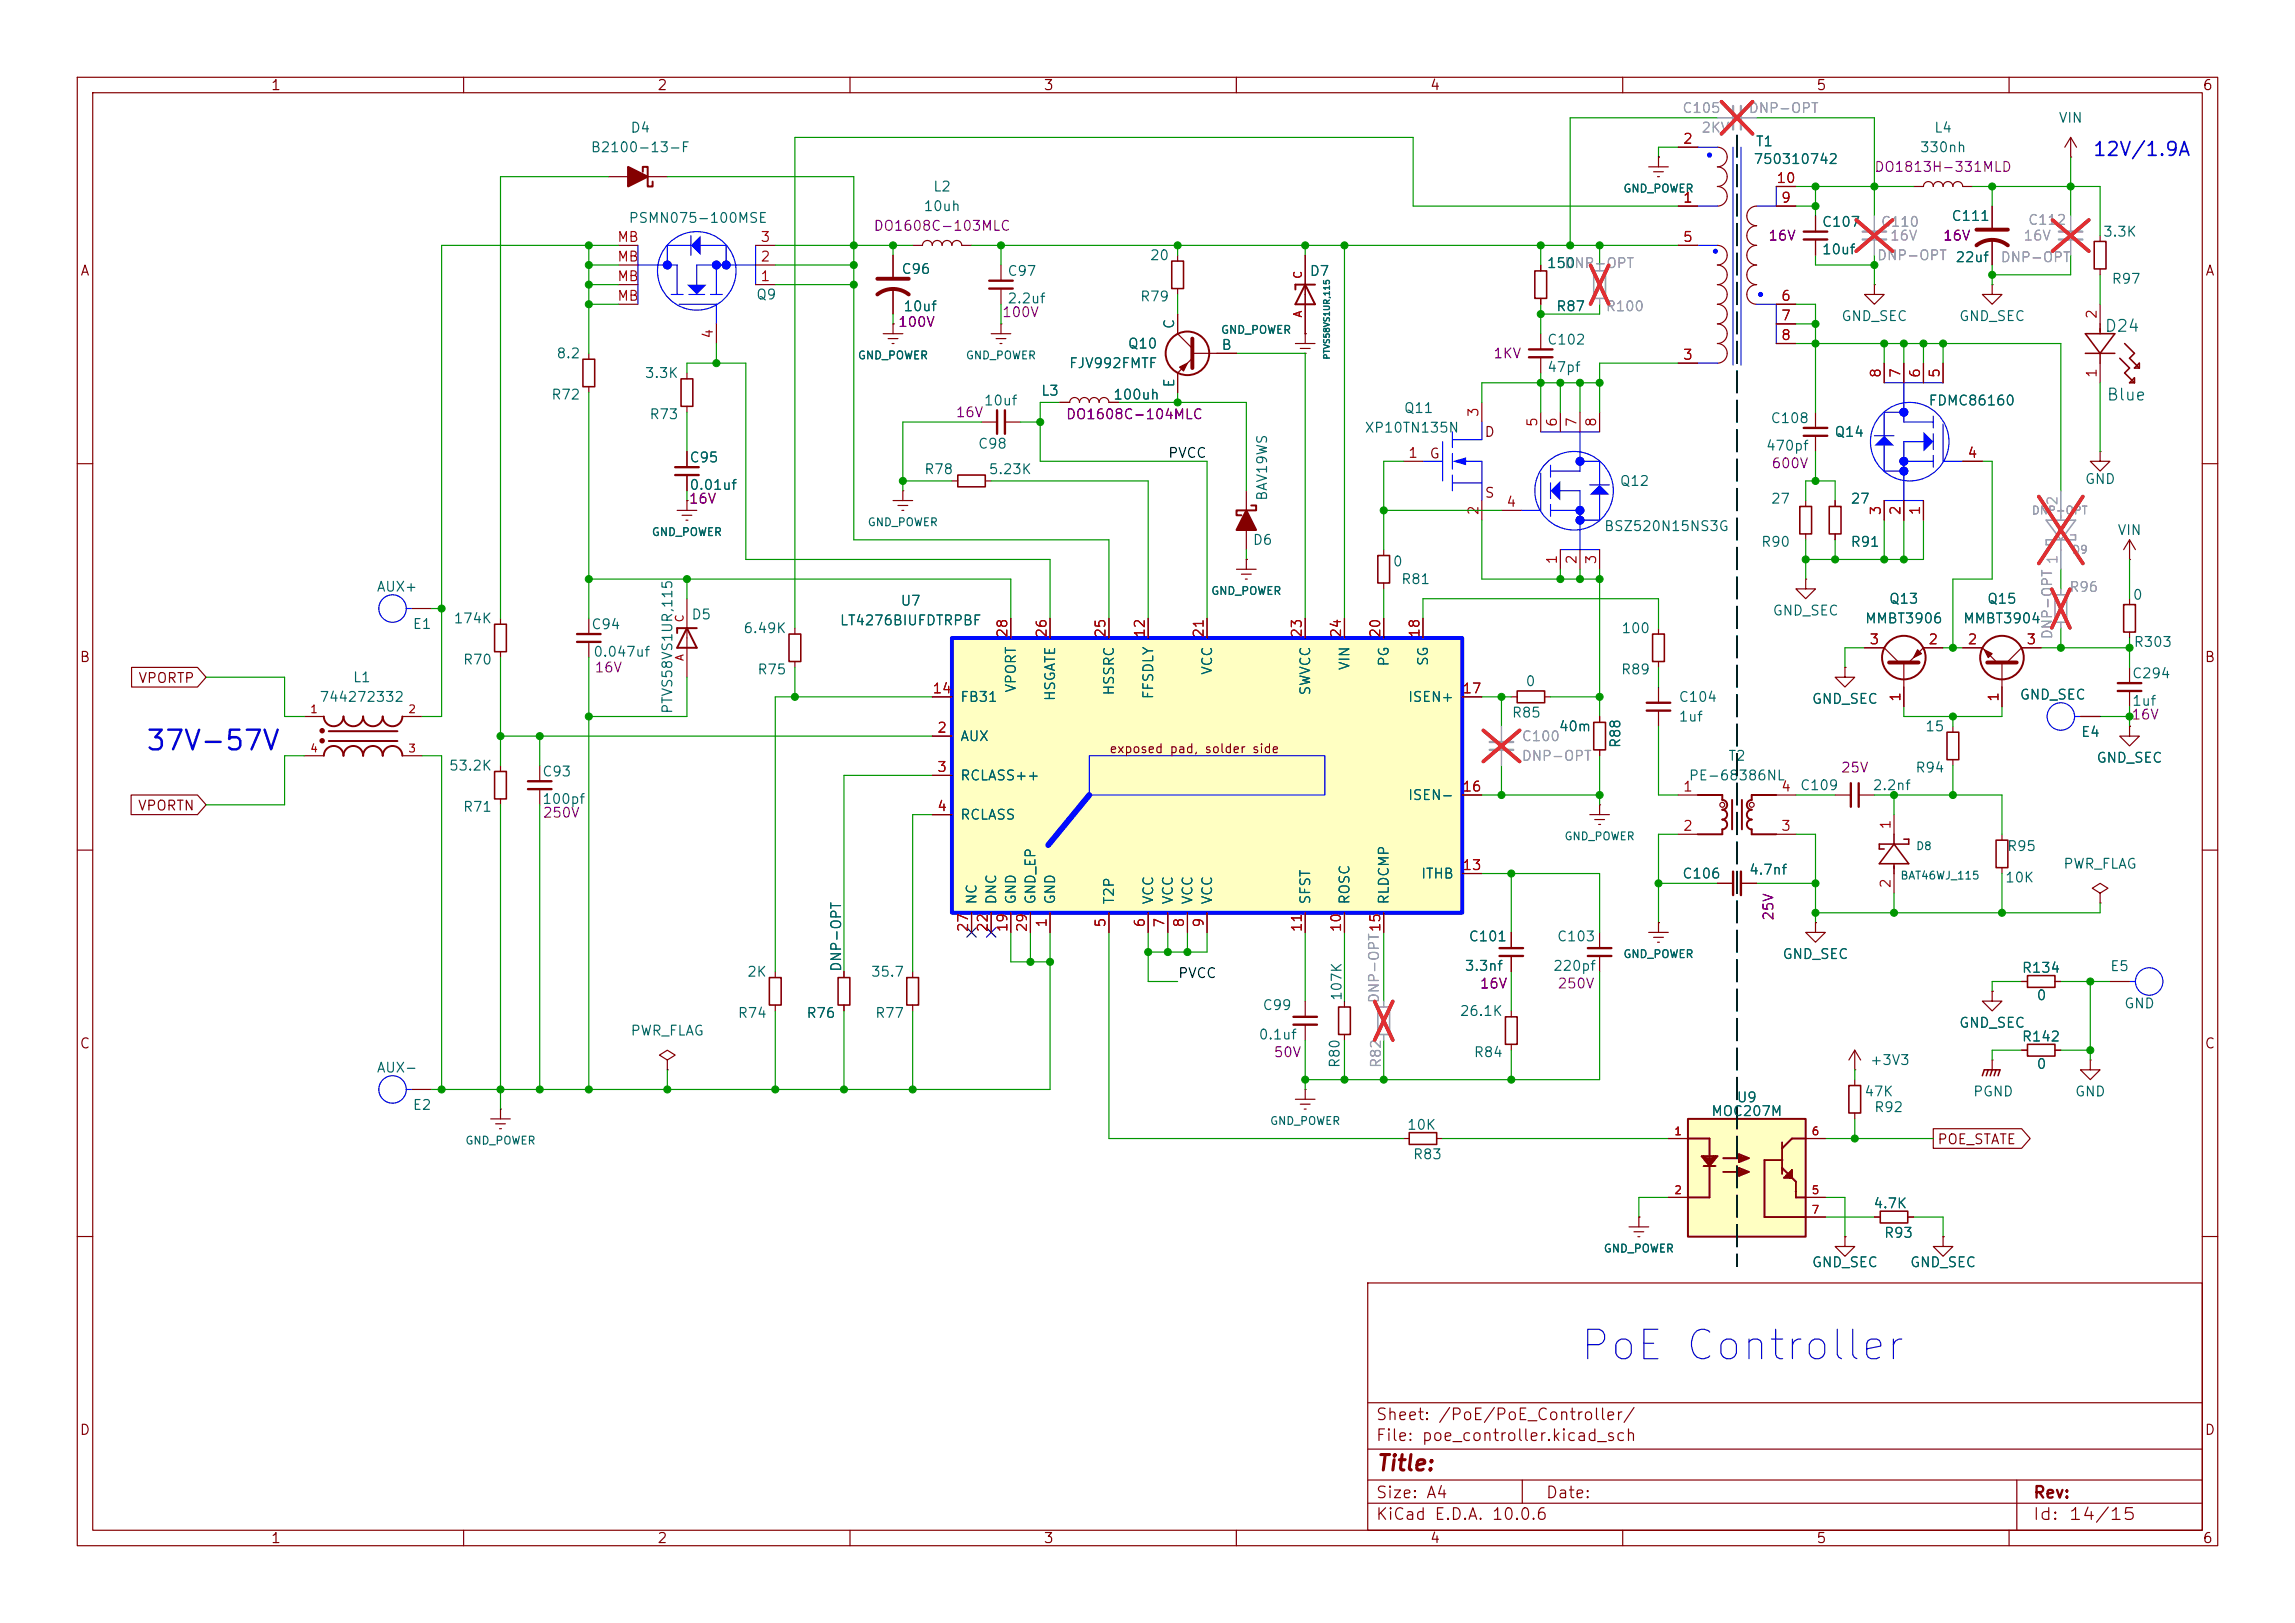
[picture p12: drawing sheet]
<svg xmlns="http://www.w3.org/2000/svg" width="297mm" height="210mm" viewBox="0 0 297 210" stroke-linecap="round" stroke-linejoin="round" font-family="sans-serif">
<defs><g id="words">
<text font-size="3.8" fill="#0000c2" x="204.2" y="177">PoE Controller</text>
<text font-size="2.5" fill="#0000c2" x="18.8" y="97.7">37V-57V</text>
<text font-size="2" fill="#840000" x="178" y="190.8">Title:</text>
<text font-size="1.8" fill="#0000c2" x="270.7" y="20.6">12V/1.9A</text>
<g font-size="1.5" fill="#006464">
<text x="272.3" y="43.3">D24</text>
<text x="272.5" y="52.2">Blue</text>
</g>
<g font-size="1.5" fill="#840000">
<text x="178" y="184.1">Sheet: /PoE/PoE_Controller/</text>
<text x="178" y="186.8">File: poe_controller.kicad_sch</text>
<text x="178" y="197">KiCad E.D.A. 10.0.6</text>
<text x="178" y="194.2">Size: A4</text>
<text x="200" y="194.2">Date:</text>
<text x="262.9" y="197.1">Id:</text>
<text x="263" y="194.2">Rev:</text>
<text x="267.6" y="197.1">14/15</text>
</g>
<g font-size="1.3" fill="#840000">
<text x="35" y="12">1</text>
<text x="85" y="12">2</text>
<text x="135" y="12">3</text>
<text x="185" y="12">4</text>
<text x="235" y="12">5</text>
<text x="285" y="12">6</text>
<text x="10.3" y="36">A</text>
<text x="285.3" y="36">A</text>
<text x="184.9" y="59.6">G</text>
<text x="192" y="56.8">D</text>
<text x="192.1" y="64.7">S</text>
<text x="10.2" y="86">B</text>
<text x="17.8" y="88.7">VPORTP</text>
<text x="285.2" y="86">B</text>
<text x="17.8" y="105.2">VPORTN</text>
<text x="10.2" y="136">C</text>
<text x="285.2" y="136">C</text>
<text x="250.6" y="148.4">POE_STATE</text>
<text x="10.2" y="186">D</text>
<text x="285.2" y="186">D</text>
<text x="35" y="200">1</text>
<text x="85" y="200">2</text>
<text x="135" y="200">3</text>
<text x="185" y="200">4</text>
<text x="235" y="200">5</text>
<text x="285" y="200">6</text>
</g>
<g font-size="1.3" fill="#006464">
<text x="81.5" y="17.5">D4</text>
<text x="250.2" y="17.5">L4</text>
<text x="266.3" y="16.2">VIN</text>
<text x="76.4" y="20">B2100-13-F</text>
<text x="226.8" y="21.5">750310742</text>
<text x="227.1" y="19.3">T1</text>
<text x="248.4" y="20">330nh</text>
<text x="81.3" y="29.2">PSMN075-100MSE</text>
<text x="119.4" y="27.6">10uh</text>
<text x="120.7" y="25.1">L2</text>
<text x="235.7" y="29.7">C107</text>
<text x="252.5" y="28.9">C111</text>
<text x="116.6" y="35.8">C96</text>
<text x="148.7" y="34">20</text>
<text x="200.1" y="35">150</text>
<text x="235.7" y="33.2">10uf</text>
<text x="253" y="34.2">22uf</text>
<text x="272.1" y="30.9">3.3K</text>
<text x="97.8" y="39.1">Q9</text>
<text x="116.8" y="40.6">10uf</text>
<text x="130.3" y="36">C97</text>
<text x="130.3" y="39.6">2.2uf</text>
<text x="147.5" y="39.3">R79</text>
<text x="169.4" y="36">D7</text>
<text x="201.3" y="40.6">R87</text>
<text x="238.2" y="41.9">GND_SEC</text>
<text x="253.4" y="41.9">GND_SEC</text>
<text x="273.2" y="37">R97</text>
<text x="71.9" y="46.7">8.2</text>
<text x="138.3" y="48">FJV992FMTF</text>
<text x="145.9" y="45.4">Q10</text>
<text x="152.3" y="42.7" transform="rotate(-90 152.3 42.7)">C</text>
<text x="158" y="45.6">B</text>
<text x="200.1" y="44.9">C102</text>
<text x="71.3" y="52">R72</text>
<text x="83.4" y="49.2">3.3K</text>
<text x="127.2" y="52.8">10uf</text>
<text x="134.6" y="51.5">L3</text>
<text x="144" y="52">100uh</text>
<text x="152.3" y="50.2" transform="rotate(-90 152.3 50.2)">E</text>
<text x="181.6" y="53.8">Q11</text>
<text x="200.1" y="48.5">47pf</text>
<text x="249.5" y="52.8">FDMC86160</text>
<text x="84" y="54.6">R73</text>
<text x="126.5" y="58.4">C98</text>
<text x="176.5" y="56.3">XP10TN135N</text>
<text x="228.4" y="58.6">470pf</text>
<text x="229.1" y="55.1">C108</text>
<text x="237.3" y="56.8">Q14</text>
<text x="89.1" y="60.1">C95</text>
<text x="89.1" y="63.7">0.01uf</text>
<text x="119.5" y="61.7">R78</text>
<text x="127.9" y="61.7">5.23K</text>
<text x="164.3" y="64.9" transform="rotate(-90 164.3 64.9)">BAV19WS</text>
<text x="209.5" y="63.2">Q12</text>
<text x="229.1" y="65.5">27</text>
<text x="239.4" y="65.5">27</text>
<text x="269.7" y="62.9">GND</text>
<text x="162" y="70.8">D6</text>
<text x="207.5" y="69">BSZ520N15NS3G</text>
<text x="227.8" y="71.1">R90</text>
<text x="239.4" y="71.1">R91</text>
<text x="274" y="69.5">VIN</text>
<text x="48.7" y="76.9">AUX+</text>
<text x="180.2" y="73.6">0</text>
<text x="181.2" y="75.9">R81</text>
<text x="275.9" y="77.9">0</text>
<text x="53.3" y="81.7">E1</text>
<text x="58.6" y="81">174K</text>
<text x="76.4" y="81.7">C94</text>
<text x="89.4" y="80.5">D5</text>
<text x="96.1" y="82.2">6.49K</text>
<text x="108.6" y="81.2">LT4276BIUFDTRPBF</text>
<text x="116.5" y="78.7">U7</text>
<text x="209.7" y="82.2">100</text>
<text x="229.3" y="80">GND_SEC</text>
<text x="241.3" y="81">MMBT3906</text>
<text x="244.4" y="78.4">Q13</text>
<text x="254" y="81">MMBT3904</text>
<text x="257.1" y="78.4">Q15</text>
<text x="45.6" y="88.6">L1</text>
<text x="59.8" y="86.3">R70</text>
<text x="76.7" y="85.3">0.047uf</text>
<text x="97.9" y="87.6">R75</text>
<text x="131.8" y="89.7" transform="rotate(-90 131.8 89.7)">VPORT</text>
<text x="157.2" y="87.4" transform="rotate(-90 157.2 87.4)">VCC</text>
<text x="175" y="86.8" transform="rotate(-90 175 86.8)">VIN</text>
<text x="180" y="86.3" transform="rotate(-90 180 86.3)">PG</text>
<text x="185.1" y="86.3" transform="rotate(-90 185.1 86.3)">SG</text>
<text x="197.3" y="89.1">0</text>
<text x="209.7" y="87.6">R89</text>
<text x="275.8" y="88.1">C294</text>
<text x="276" y="84">R303</text>
<text x="41.3" y="91.1">744272332</text>
<text x="87.3" y="92.5" transform="rotate(-90 87.3 92.5)">PTVS58VS1UR,115</text>
<text x="124.2" y="91.1">FB31</text>
<text x="136.9" y="90.8" transform="rotate(-90 136.9 90.8)">HSGATE</text>
<text x="144.5" y="90.1" transform="rotate(-90 144.5 90.1)">HSSRC</text>
<text x="149.6" y="90.6" transform="rotate(-90 149.6 90.6)">FFSDLY</text>
<text x="169.9" y="90.1" transform="rotate(-90 169.9 90.1)">SWVCC</text>
<text x="182.1" y="91.1">ISEN+</text>
<text x="195.6" y="93.2">R85</text>
<text x="201.6" y="94.9">40m</text>
<text x="217.2" y="91.1">C104</text>
<text x="217.2" y="93.7">1uf</text>
<text x="234.4" y="91.4">GND_SEC</text>
<text x="249.1" y="94.9">15</text>
<text x="261.3" y="90.8">GND_SEC</text>
<text x="269.2" y="95.7">E4</text>
<text x="275.8" y="91.6">1uf</text>
<text x="58" y="100">53.2K</text>
<text x="70.1" y="100.8">C93</text>
<text x="124.2" y="96.2">AUX</text>
<text x="124.2" y="101.3">RCLASS++</text>
<text x="210" y="96.9" transform="rotate(-90 210 96.9)">R88</text>
<text x="218.5" y="101.3">PE-68386NL</text>
<text x="223.6" y="98.8">T2</text>
<text x="247.8" y="100.3">R94</text>
<text x="271.2" y="99">GND_SEC</text>
<text x="59.8" y="105.4">R71</text>
<text x="70.1" y="104.3">100pf</text>
<text x="124.2" y="106.4">RCLASS</text>
<text x="182.1" y="103.8">ISEN-</text>
<text x="232.9" y="102.6">C109</text>
<text x="242.3" y="102.6">2.2nf</text>
<text x="183.8" y="114">ITHB</text>
<text x="217.6" y="114">C106</text>
<text x="226.3" y="113.5">4.7nf</text>
<text x="259.6" y="110.4">R95</text>
<text x="266.9" y="112.7">PWR_FLAG</text>
<text x="126.7" y="117.1" transform="rotate(-90 126.7 117.1)">NC</text>
<text x="129.2" y="117.1" transform="rotate(-90 129.2 117.1)">DNC</text>
<text x="131.8" y="117.1" transform="rotate(-90 131.8 117.1)">GND</text>
<text x="134.3" y="117.1" transform="rotate(-90 134.3 117.1)">GND_EP</text>
<text x="136.9" y="117.1" transform="rotate(-90 136.9 117.1)">GND</text>
<text x="144.5" y="117.1" transform="rotate(-90 144.5 117.1)">T2P</text>
<text x="149.6" y="117.1" transform="rotate(-90 149.6 117.1)">VCC</text>
<text x="152.1" y="117.1" transform="rotate(-90 152.1 117.1)">VCC</text>
<text x="154.6" y="117.1" transform="rotate(-90 154.6 117.1)">VCC</text>
<text x="157.2" y="117.1" transform="rotate(-90 157.2 117.1)">VCC</text>
<text x="169.9" y="117.1" transform="rotate(-90 169.9 117.1)">SFST</text>
<text x="175" y="117.1" transform="rotate(-90 175 117.1)">ROSC</text>
<text x="180" y="117.1" transform="rotate(-90 180 117.1)">RLDCMP</text>
<text x="259.4" y="114.5">10K</text>
<text x="109.2" y="125.8" transform="rotate(-90 109.2 125.8)">DNP-OPT</text>
<text x="189.5" y="125.9">3.3nf</text>
<text x="190" y="122.1">C101</text>
<text x="200.9" y="125.9">220pf</text>
<text x="201.4" y="122.1">C103</text>
<text x="230.6" y="124.4">GND_SEC</text>
<text x="273" y="126">E5</text>
<text x="96.6" y="126.7">2K</text>
<text x="112.6" y="126.7">35.7</text>
<text x="163.3" y="131">C99</text>
<text x="173.9" y="129.6" transform="rotate(-90 173.9 129.6)">107K</text>
<text x="188.8" y="131.8">26.1K</text>
<text x="261.6" y="126.2">R134</text>
<text x="263.5" y="129.7">0</text>
<text x="274.8" y="130.8">GND</text>
<text x="81.5" y="134.3">PWR_FLAG</text>
<text x="95.4" y="132">R74</text>
<text x="104.3" y="132">R76</text>
<text x="113.2" y="132">R77</text>
<text x="162.8" y="134.8">0.1uf</text>
<text x="190.6" y="137.1">R84</text>
<text x="253.4" y="133.3">GND_SEC</text>
<text x="261.6" y="135.1">R142</text>
<text x="48.7" y="139.1">AUX-</text>
<text x="53.3" y="143.9">E2</text>
<text x="173.7" y="138.3" transform="rotate(-90 173.7 138.3)">R80</text>
<text x="224.7" y="142.9">U9</text>
<text x="241.2" y="142.2">47K</text>
<text x="241.9" y="138.1">+3V3</text>
<text x="255.3" y="142.2">PGND</text>
<text x="263.5" y="138.6">0</text>
<text x="268.4" y="142.2">GND</text>
<text x="182" y="146.5">10K</text>
<text x="221.4" y="144.7">MOC207M</text>
<text x="242.5" y="144.2">R92</text>
<text x="182.8" y="150.3">R83</text>
<text x="242.4" y="156.7">4.7K</text>
<text x="243.7" y="160.5">R93</text>
<text x="234.4" y="164.3">GND_SEC</text>
<text x="247.1" y="164.3">GND_SEC</text>
</g>
<g font-size="1.3" fill="#989898">
<text x="217.6" y="14.9">C105</text>
<text x="226.2" y="14.9">DNP-OPT</text>
<text x="243.3" y="29.7">C110</text>
<text x="262.4" y="29.4">C112</text>
<text x="202.3" y="35">DNP-OPT</text>
<text x="242.8" y="34">DNP-OPT</text>
<text x="258.8" y="34.2">DNP-OPT</text>
<text x="207.7" y="40.6">R100</text>
<text x="267.7" y="76.9">R96</text>
<text x="265.9" y="82.8" transform="rotate(-90 265.9 82.8)">DNP-OPT</text>
<text x="196.8" y="96.2">C100</text>
<text x="196.8" y="98.8">DNP-OPT</text>
<text x="178.8" y="129.9" transform="rotate(-90 178.8 129.9)">DNP-OPT15</text>
<text x="179" y="138.3" transform="rotate(-90 179 138.3)">R82</text>
</g>
<g font-size="1.3" fill="#a1a1a1">
<text x="220.1" y="17.5">2KV</text>
<text x="244.5" y="31.4">16V</text>
<text x="261.8" y="31.4">16V</text>
</g>
<g font-size="1.3" fill="#a90000">
<text x="217.7" y="18.9">2</text>
<text x="229.8" y="24">10</text>
<text x="217.7" y="26.5">1</text>
<text x="230.4" y="26.5">9</text>
<text x="79.8" y="31.6">MB</text>
<text x="79.8" y="34.2">MB</text>
<text x="98.3" y="34.2">2</text>
<text x="98.3" y="31.6">3</text>
<text x="217.7" y="31.6">5</text>
<text x="79.8" y="36.7">MB</text>
<text x="79.8" y="39.2">MB</text>
<text x="98.3" y="36.7">1</text>
<text x="230.4" y="39.2">6</text>
<text x="230.4" y="41.8">7</text>
<text x="271.6" y="41.4" transform="rotate(-90 271.6 41.4)">2</text>
<text x="92.6" y="43.9" transform="rotate(-90 92.6 43.9)">4</text>
<text x="217.7" y="46.9">3</text>
<text x="230.4" y="44.3">8</text>
<text x="243.7" y="49" transform="rotate(-90 243.7 49)">8</text>
<text x="246.2" y="49" transform="rotate(-90 246.2 49)">7</text>
<text x="248.8" y="49" transform="rotate(-90 248.8 49)">6</text>
<text x="251.3" y="49" transform="rotate(-90 251.3 49)">5</text>
<text x="271.6" y="49" transform="rotate(-90 271.6 49)">1</text>
<text x="182.1" y="59.6">1</text>
<text x="191.6" y="54.1" transform="rotate(-90 191.6 54.1)">3</text>
<text x="199.3" y="55.3" transform="rotate(-90 199.3 55.3)">5</text>
<text x="201.8" y="55.3" transform="rotate(-90 201.8 55.3)">6</text>
<text x="204.3" y="55.3" transform="rotate(-90 204.3 55.3)">7</text>
<text x="206.9" y="55.3" transform="rotate(-90 206.9 55.3)">8</text>
<text x="254.5" y="59.6">4</text>
<text x="194.8" y="65.9">4</text>
<text x="191.6" y="66.8" transform="rotate(-90 191.6 66.8)">2</text>
<text x="243.7" y="66.8" transform="rotate(-90 243.7 66.8)">3</text>
<text x="246.2" y="66.8" transform="rotate(-90 246.2 66.8)">2</text>
<text x="248.8" y="66.8" transform="rotate(-90 248.8 66.8)">1</text>
<text x="201.8" y="73.1" transform="rotate(-90 201.8 73.1)">1</text>
<text x="204.3" y="73.1" transform="rotate(-90 204.3 73.1)">2</text>
<text x="206.9" y="73.1" transform="rotate(-90 206.9 73.1)">3</text>
<text x="130.7" y="82.6" transform="rotate(-90 130.7 82.6)">28</text>
<text x="135.8" y="82.6" transform="rotate(-90 135.8 82.6)">26</text>
<text x="143.4" y="82.6" transform="rotate(-90 143.4 82.6)">25</text>
<text x="148.5" y="82.6" transform="rotate(-90 148.5 82.6)">12</text>
<text x="156.1" y="82.6" transform="rotate(-90 156.1 82.6)">21</text>
<text x="168.8" y="82.6" transform="rotate(-90 168.8 82.6)">23</text>
<text x="173.9" y="82.6" transform="rotate(-90 173.9 82.6)">24</text>
<text x="178.9" y="82.6" transform="rotate(-90 178.9 82.6)">20</text>
<text x="184" y="82.6" transform="rotate(-90 184 82.6)">18</text>
<text x="241.8" y="83.7">3</text>
<text x="249.5" y="83.7">2</text>
<text x="254.5" y="83.7">2</text>
<text x="262.2" y="83.7">3</text>
<text x="120.6" y="90">14</text>
<text x="121.2" y="95.1">2</text>
<text x="189.2" y="90">17</text>
<text x="246.2" y="90.9" transform="rotate(-90 246.2 90.9)">1</text>
<text x="258.9" y="90.9" transform="rotate(-90 258.9 90.9)">1</text>
<text x="121.2" y="100.2">3</text>
<text x="121.2" y="105.3">4</text>
<text x="189.2" y="102.7">16</text>
<text x="217.7" y="102.7">1</text>
<text x="217.7" y="107.8">2</text>
<text x="230.4" y="107.8">3</text>
<text x="230.4" y="102.7">4</text>
<text x="245" y="107.4" transform="rotate(-90 245 107.4)">1</text>
<text x="189.2" y="112.9">13</text>
<text x="245" y="115" transform="rotate(-90 245 115)">2</text>
<text x="125.6" y="120.7" transform="rotate(-90 125.6 120.7)">27</text>
<text x="128.1" y="120.7" transform="rotate(-90 128.1 120.7)">22</text>
<text x="130.7" y="120.7" transform="rotate(-90 130.7 120.7)">19</text>
<text x="133.2" y="120.7" transform="rotate(-90 133.2 120.7)">29</text>
<text x="135.8" y="120.1" transform="rotate(-90 135.8 120.1)">1</text>
<text x="143.4" y="120.1" transform="rotate(-90 143.4 120.1)">5</text>
<text x="148.5" y="120.1" transform="rotate(-90 148.5 120.1)">6</text>
<text x="151" y="120.1" transform="rotate(-90 151 120.1)">7</text>
<text x="153.5" y="120.1" transform="rotate(-90 153.5 120.1)">8</text>
<text x="156.1" y="120.1" transform="rotate(-90 156.1 120.1)">9</text>
<text x="168.8" y="120.7" transform="rotate(-90 168.8 120.7)">11</text>
<text x="173.9" y="120.7" transform="rotate(-90 173.9 120.7)">10</text>
</g>
<g font-size="1.3" fill="#840084">
<text x="242.5" y="22.6">DO1813H-331MLD</text>
<text x="113" y="30.2">DO1608C-103MLC</text>
<text x="228.8" y="31.4">16V</text>
<text x="251.4" y="31.4">16V</text>
<text x="129.6" y="41.3">100V</text>
<text x="116.1" y="42.6">100V</text>
<text x="193.2" y="46.7">1KV</text>
<text x="123.6" y="54.3">16V</text>
<text x="137.9" y="54.6">DO1608C-104MLC</text>
<text x="89.1" y="65.5">16V</text>
<text x="229.2" y="60.9">600V</text>
<text x="76.9" y="87.3">16V</text>
<text x="275.7" y="93.4">16V</text>
<text x="238.1" y="100.3">25V</text>
<text x="70.2" y="106.1">250V</text>
<text x="229.8" y="119.2" transform="rotate(-90 229.8 119.2)">25V</text>
<text x="191.4" y="128.2">16V</text>
<text x="201.5" y="128.2">250V</text>
<text x="164.7" y="137.1">50V</text>
</g>
<g font-size="1.3" fill="#0f0f0f">
<text x="151.1" y="59.6">PVCC</text>
<text x="152.4" y="126.9">PVCC</text>
</g>
<g font-size="1.3" fill="#aaa">
<text x="266.6" y="65.5" transform="rotate(-90 266.6 65.5)">2</text>
<text x="266.6" y="73.1" transform="rotate(-90 266.6 73.1)">1</text>
</g>
<text font-size="1.1" fill="#840000" x="143.5" y="97.7">exposed pad, solder side</text>
<g font-size="1" fill="#006464">
<text x="210" y="25.2">GND_POWER</text>
<text x="110.9" y="46.7">GND_POWER</text>
<text x="124.9" y="46.7">GND_POWER</text>
<text x="157.9" y="43.4">GND_POWER</text>
<text x="84.3" y="69.6">GND_POWER</text>
<text x="112.2" y="68.3">GND_POWER</text>
<text x="156.7" y="77.2">GND_POWER</text>
<text x="202.4" y="109">GND_POWER</text>
<text x="247.9" y="110.2">D8</text>
<text x="245.9" y="114.1">BAT46WJ_115</text>
<text x="210" y="124.2">GND_POWER</text>
<text x="60.1" y="148.3">GND_POWER</text>
<text x="164.3" y="145.8">GND_POWER</text>
<text x="207.5" y="162.3">GND_POWER</text>
</g>
<g font-size="1" fill="#a90000">
<text x="168.7" y="41.2" transform="rotate(-90 168.7 41.2)">A</text>
<text x="168.7" y="36.2" transform="rotate(-90 168.7 36.2)">C</text>
<text x="88.7" y="80.6" transform="rotate(-90 88.7 80.6)">C</text>
<text x="88.7" y="85.6" transform="rotate(-90 88.7 85.6)">A</text>
<text x="40.1" y="92.5">1</text>
<text x="52.8" y="92.5">2</text>
<text x="40.1" y="97.6">4</text>
<text x="52.8" y="97.6">3</text>
<text x="216.6" y="147.1">1</text>
<text x="234.4" y="147.1">6</text>
<text x="216.6" y="154.8">2</text>
<text x="234.4" y="154.8">5</text>
<text x="234.4" y="157.3">7</text>
</g>
<g font-size="1" fill="#989898">
<text x="262.9" y="66.8">DNP-OPT</text>
<text x="268.1" y="71.9">D9</text>
</g>
<text font-size=".8" fill="#006464" x="172.3" y="46.6" transform="rotate(-90 172.3 46.6)">PTVS58VS1UR,115</text>
</g></defs>
<g fill="none" stroke="#840000" stroke-width=".15">
<path d="M10 10h277v190h-277zM12 12h273v186h-273zM60 10v2M110 10v2M160 10v2M210 10v2M260 10v2M199.4 34.3v.8M199.4 38.6v.8M10 60h2M123.2 62.2h.8M127.5 62.2h.8"/>
<path d="M285 60h2M10 110h2M285 110h2M10 160h2M177 166h108v32h-108zM285 160h2M60 198v2M110 198v2M160 198v2M177 194.5h108M177 191.5h108M177 187.5h108"/>
<path d="M177 181.5h108M197 191.5v3M210 198v2M260 198v2M261 191.5v6.5"/>
</g>
<path d="M198.6 35.1h1.6v3.5h-1.6zM124 61.5h3.5v1.5h-3.5z" fill="none" stroke="#840000" stroke-width=".2"/>
<g fill="#00f" stroke="#00f" stroke-width=".13">
<circle cx="204.5" cy="59.7" r=".51"/>
<circle cx="204.5" cy="66" r=".51"/>
<circle cx="204.5" cy="67.3" r=".51"/>
</g>
<path d="M199.4 55.9h7.6M199.4 61.2v4.8h-2.6M200.7 60.2v1.5" fill="none" stroke="#000bff" stroke-width=".15"/>
<path d="M200.7 63.5l1.2-1.3v2.6z" fill="#000bff"/>
<g fill="none" stroke="#000bff" stroke-width=".15">
<path d="M204.5 55.9v5.1h-3.8M204.5 59.7h2.5v3M200.7 62.5v2M200.7 65.3v1.5M200.7 66h3.8M201.9 63.5h2.6v7.6M201.9 71.1h5.1M205.7 62.7h2.6M207 64v3.3h-2.5"/>
<circle cx="204.5" cy="59.7" r=".51"/>
<circle cx="203.7" cy="63.5" r="5.1"/>
<circle cx="204.5" cy="66" r=".51"/>
<circle cx="204.5" cy="67.3" r=".51"/>
</g>
<path d="M205.7 64l1.3-1.3 1.3 1.3z" fill="#000bff"/>
<g fill="none" stroke="#840000" stroke-width=".15">
<path d="M217.2 19.1h2.5M222.2 19.1a1.27 1.27 0 0 1 1.3 1.2 1.27 1.27 0 0 1-1.3 1.3 1.27 1.27 0 0 1 1.3 1.3 1.27 1.27 0 0 1-1.3 1.2 1.27 1.27 0 0 1 1.3 1.3 1.27 1.27 0 0 1-1.3 1.3M268 17.8l-.8 1.3M268 17.8l.7 1.3M268 17.8v2.5M213.4 21.6h2.5M214 22.2h1.3M214.5 22.9h.3M214.6 20.3h.1M214.6 20.3v1.3M217.2 26.7h2.5M217.2 31.8h2.5"/>
<path d="M222.2 31.8a1.27 1.27 0 0 1 1.3 1.2 1.27 1.27 0 0 1-1.3 1.3 1.27 1.27 0 0 1 1.3 1.3 1.27 1.27 0 0 1-1.3 1.2 1.27 1.27 0 0 1 1.3 1.3 1.27 1.27 0 0 1-1.3 1.3 1.27 1.27 0 0 1 1.3 1.2 1.27 1.27 0 0 1-1.3 1.3 1.27 1.27 0 0 1 1.3 1.3 1.27 1.27 0 0 1-1.3 1.3 1.27 1.27 0 0 1 1.3 1.2 1.27 1.27 0 0 1-1.3 1.3M227.3 26.7a1.27 1.27 0 0 0-1.2 1.2 1.27 1.27 0 0 0 1.2 1.3 1.27 1.27 0 0 0-1.2 1.3 1.27 1.27 0 0 0 1.2 1.3 1.27 1.27 0 0 0-1.2 1.2 1.27 1.27 0 0 0 1.2 1.3 1.27 1.27 0 0 0-1.2 1.3 1.27 1.27 0 0 0 1.2 1.2 1.27 1.27 0 0 0-1.2 1.3 1.27 1.27 0 0 0 1.2 1.3M229.9 26.7h2.5M229.9 39.4h2.5M229.9 24.1h2.5M234.9 27.9v2.1M234.9 31v2M242.6 36.8v1.3h1.2l-1.2 1.3-1.3-1.3h1.3M242.6 36.8h.1M268 20.3h.1M88.9 48.3v.7M88.9 52.6v.7"/>
<path d="M88.9 58.4v2.1M199.4 53.3v2.6M201.9 53.3v2.6M204.5 53.3v2.6M207 53.3v2.6M217.2 47h2.5M229.9 41.9h2.5M229.9 44.5h2.5M234.9 53.3v2.1M234.9 56.4v2M88.9 61.5v2M88.9 77.5v10.1"/>
<path d="M115.6 64.8h2.5M116.2 65.4h1.3M116.7 66h.3M116.8 63.5h.1M116.8 63.5v1.3M194.3 66h2.5M201.9 71.1v2.6M204.5 71.1v2.6M207 71.1v2.6M64.8 99.1v.7M76.2 80v2M76.2 83.1v2"/>
<path d="M102.9 81.3v.7M102.9 85.6v.8M64.8 103.4v.7"/>
</g>
<path d="M233.4 30h3.1M233.4 31h3.1M233.4 55.4h3.1M233.4 56.4h3.1M87.4 60.5h3M87.4 61.5h3M74.7 82h3M74.7 83.1h3" fill="none" stroke="#840000" stroke-width=".3"/>
<path d="M88.1 49h1.6v3.6h-1.6zM64 99.8h1.5v3.6h-1.5zM102.1 82h1.5v3.6h-1.5z" fill="none" stroke="#840000" stroke-width=".2"/>
<path d="M88.9 81.3l1.3 2.5h-2.6zM90.2 81.3h-2.6v.6" fill="none" stroke="#840000" stroke-width=".25"/>
<path d="M178.3 130.3h1.5v3.6h-1.5z" fill="none" stroke="#a1a1a1" stroke-width=".2"/>
<path d="M222.2 15.2h2.1M225.3 15.2h2M179.1 129.5v.8M179.1 133.9v.7" fill="none" stroke="#a1a1a1" stroke-width=".15"/>
<path d="M222.8 13.2l4 4.1M226.8 13.2l-4 4.1M177.9 129.6l2.3 5M180.2 129.6l-2.3 5" fill="none" stroke="#e12e31" stroke-width=".46"/>
<g fill="none" stroke="#000bff" stroke-width=".15">
<path d="M219.7 19.1h2.5M224.3 19.1v28.1M225.3 19.1v28.1M82.5 34.3h5.1v3.8M82.5 31.8v7.6M86.9 38.1h1.5M87.9 39.4h4.8M89.4 31.8h-3v2.5M89.4 30.5v2.5M95.2 34.3h-5v2.5M219.7 31.8h2.5M219.7 26.7h2.5"/>
<path d="M227.3 39.4h2.6v5.1M229.9 24.1v2.6h-2.6M219.7 47h2.5"/>
<circle cx="86.4" cy="34.3" r=".51"/>
<circle cx="90.2" cy="35.1" r="5.1"/>
</g>
<g fill="#000bff" stroke="#000bff" stroke-width=".15">
<circle cx="221.2" cy="20.1" r=".25"/>
<circle cx="222" cy="32.5" r=".25"/>
<circle cx="227.8" cy="38.1" r=".25"/>
</g>
<path d="M224.3 13.7v3.1M225.3 13.7v3.1" fill="none" stroke="#a1a1a1" stroke-width=".3"/>
<g fill="#00f" stroke="#00f" stroke-width=".13">
<circle cx="86.4" cy="34.3" r=".51"/>
<circle cx="92.7" cy="34.3" r=".51"/>
<circle cx="94" cy="34.3" r=".51"/>
</g>
<g fill="#000bff">
<path d="M88.9 36.8h2.5l-1.2 1.3z"/>
<path d="M90.7 30.5v2.5l-1.3-1.2z"/>
</g>
<g fill="none" stroke="#000bff" stroke-width=".15">
<path d="M89.2 38.1h2M90.7 31.8h3.3v2.5M91.9 38.1h1.6M92.7 34.3v3.8M92.7 39.4v2.5M95.2 34.3h2.6M97.8 31.8v5M52.6 78.7h.7"/>
<circle cx="92.7" cy="34.3" r=".51"/>
<circle cx="94" cy="34.3" r=".51"/>
<circle cx="50.8" cy="78.7" r="1.78"/>
</g>
<g fill="none" stroke="#840000" stroke-width=".15">
<path d="M78.7 22.9h7.7M80 36.8h2.5M80 34.3h2.5M80 31.8h2.5M80 39.4h2.5M97.8 36.8h2.5M97.8 34.3h2.5M97.8 31.8h2.5M247.6 24.1h1.3a.64 .64 0 0 1 .7-.6 .64 .64 0 0 1 .6 .6 .64 .64 0 0 1 .6-.6 .64 .64 0 0 1 .7 .6 .64 .64 0 0 1 .6-.6 .64 .64 0 0 1 .6 .6 .64 .64 0 0 1 .7-.6 .64 .64 0 0 1 .6 .6h1.3M257.8 36.8v1.3h1.3l-1.3 1.3-1.3-1.3h1.3M257.8 36.8h.1M257.8 26.7v2.8"/>
<path d="M257.8 31v3.3M271.8 30.5v.7M271.8 34.8v.8M92.7 41.9v2.6M114.3 43.2h2.5M114.9 43.8h1.3M115.4 44.5h.3M115.6 41.9h.1M115.6 41.9v1.3M53.3 78.7h2.6M233.7 74.9v1.3h1.2l-1.2 1.3-1.3-1.3h1.3M233.7 74.9h.1"/>
<path d="M233.7 64.8v.7M233.7 69.1v.8M195.6 90.2h.7M199.9 90.2h.8M118.1 125.7v.8M118.1 130v.8M167.6 142.2h2.6M168.3 142.9h1.2M168.8 143.5h.2M168.9 141h.1M168.9 141v1.2"/>
</g>
<path d="M83.2 22.2v-.6h.6v2.5h.7v-.6" fill="none" stroke="#840000" stroke-width=".25"/>
<path d="M81.3 21.6l2.5 1.3-2.5 1.2z" fill="#840000" stroke="#840000" stroke-width=".25"/>
<path d="M271 31.2h1.5v3.6h-1.5zM232.9 65.5h1.5v3.6h-1.5zM196.3 89.4h3.6v1.5h-3.6zM117.3 126.5h1.6v3.5h-1.6z" fill="none" stroke="#840000" stroke-width=".2"/>
<path d="M255.8 31.8a3.3 3.3 0 0 1 4 0M255.8 29.7h4" fill="none" stroke="#840000" stroke-width=".51"/>
<path d="M241 30h3.1M241 31h3.1M266.4 30h3.1M266.4 31h3.1" fill="none" stroke="#a1a1a1" stroke-width=".3"/>
<path d="M242.6 27.9v2.1M242.6 31v2M268 27.9v2.1M268 31v2" fill="none" stroke="#a1a1a1" stroke-width=".15"/>
<path d="M240.2 28.5l4.7 4M244.9 28.5l-4.7 4M265.6 28.5l4.7 4M270.3 28.5l-4.7 4" fill="none" stroke="#e12e31" stroke-width=".46"/>
<g fill="#00f" stroke="#00f" stroke-width=".13">
<circle cx="246.4" cy="53.3" r=".51"/>
<circle cx="246.4" cy="59.7" r=".51"/>
<circle cx="246.4" cy="61" r=".51"/>
</g>
<path d="M243.8 56.4l1.3 1.3h-2.5z" fill="#000bff"/>
<g fill="none" stroke="#000bff" stroke-width=".15">
<path d="M242.6 56.4h2.5M243.8 57.7v3.3h2.6M246.4 53.3h-2.6v3.1M246.4 49.5v5.1h3.8M248.9 57.2h-2.5v7.6M250.2 53.8v1.6M243.8 64.8h5.1"/>
<circle cx="246.4" cy="59.7" r=".51"/>
<circle cx="246.4" cy="53.3" r=".51"/>
<circle cx="247.1" cy="57.2" r="5.1"/>
<circle cx="246.4" cy="61" r=".51"/>
</g>
<path d="M248.9 55.9l1.3 1.3-1.3 1.2z" fill="#000bff"/>
<path d="M243.8 49.5h7.7M246.4 59.7h3.8M250.2 56.1v2.1M250.2 58.9v1.6M251.5 54.9v4.8h2.5" fill="none" stroke="#000bff" stroke-width=".15"/>
<g fill="none" stroke="#840000" stroke-width=".15">
<path d="M271.8 39.4v2.5M243.8 47v2.5M246.4 47v2.5M248.9 47v2.5M251.5 47v2.5M254 59.7h2.5M271.8 47v2.5M237.5 64.8v.7M237.5 69.1v.8M243.8 64.8v2.5M246.4 64.8v2.5M248.9 64.8v2.5"/>
<path d="M64.8 80v.8M64.8 84.3v.8M109.2 125.7v.8M109.2 130v.8"/>
</g>
<path d="M269.9 43.2h3.8l-1.9 2.5zM269.9 45.7h3.8M271.8 41.9v1.3M271.8 45.7v1.3M274.3 46.4l1.3 1.2-.6 .7 1.2 1.2M275 44.5l1.2 1.2-.6 .7 1.3 1.2M275.6 49.5l.6-.6v.6zM276.2 47.6l.7-.6v.6zM236.7 65.5h1.6v3.6h-1.6zM64 80.8h1.5v3.5h-1.5zM108.5 126.5h1.5v3.5h-1.5z" fill="none" stroke="#840000" stroke-width=".2"/>
<path d="M265.9 77h1.6v3.5h-1.6z" fill="none" stroke="#a1a1a1" stroke-width=".2"/>
<path d="M266.7 76.2v.8M266.7 80.5v.8" fill="none" stroke="#a1a1a1" stroke-width=".15"/>
<path d="M265.5 76.2l2.4 5M267.9 76.2l-2.4 5" fill="none" stroke="#e12e31" stroke-width=".46"/>
<g fill="#ffffc2">
<path d="M123.2 82.6h66v35.5h-66z"/>
<path d="M141 97.8h30.4v5.1h-30.4z"/>
</g>
<path d="M123.2 82.6h66v35.5h-66z" fill="none" stroke="#000bff" stroke-width=".51"/>
<path d="M141 102.9l-5.9 7.1" fill="none" stroke="#000bff" stroke-width=".76" stroke-dasharray="8.4 3"/>
<path d="M184.1 59.7h2.6M186.7 57.2v5M188 55.9v2M141 97.8h30.4v5.1h-30.4z" fill="none" stroke="#000bff" stroke-width=".15"/>
<g fill="none" stroke="#840000" stroke-width=".15">
<path d="M199.4 43.2v2M199.4 46.2v2.1M271.8 58.4v1.3h1.2l-1.2 1.3-1.3-1.3h1.3M271.8 58.4h.1M275.6 77.5v.7M120.6 95.3h2.6M120.6 90.2h2.6M130.8 80v2.6M135.9 80v2.6M143.5 80v2.6M148.6 80v2.6M156.2 80v2.6"/>
<path d="M168.9 80v2.6M174 80v2.6M179.1 80v2.6M184.1 80v2.6M189.2 90.2h2.6M275.6 81.8v.8M120.6 100.3h2.6M120.6 105.4h2.6M125.7 118.1v2.6M128.3 118.1v2.6M130.8 118.1v2.6M133.3 118.1v2.6"/>
<path d="M135.9 118.1v2.6M143.5 118.1v2.6M148.6 118.1v2.6M151.1 118.1v2.6M153.7 118.1v2.6M156.2 118.1v2.6M168.9 118.1v2.6M174 118.1v2.6M179.1 118.1v2.6M189.2 113h2.6M189.2 102.9h2.6M168.9 129.5v2.1"/>
<path d="M168.9 132.6v2M174 129.5v.8M174 133.9v.7"/>
</g>
<path d="M274.8 78.2h1.6v3.6h-1.6zM173.2 130.3h1.6v3.6h-1.6z" fill="none" stroke="#840000" stroke-width=".2"/>
<path d="M197.9 45.2h3M197.9 46.2h3M167.4 131.6h3M167.4 132.6h3" fill="none" stroke="#840000" stroke-width=".3"/>
<path d="M264.8 67.3h3.8l-1.9 2.6zM266.7 66v1.3M266.7 69.9v1.2M268 69.2h.6v.7h-3.8v.6h.6" fill="none" stroke="#a1a1a1" stroke-width=".2"/>
<path d="M266.7 63.5v2.5M266.7 71.1v2.6M194.3 94v2M194.3 97v2.1" fill="none" stroke="#a1a1a1" stroke-width=".15"/>
<path d="M263.8 64.2l5.8 8.7M269.6 64.2l-5.8 8.7M192 94.5l4.7 4M196.7 94.5l-4.7 4" fill="none" stroke="#e12e31" stroke-width=".46"/>
<path d="M192.8 96h3M192.8 97h3" fill="none" stroke="#a1a1a1" stroke-width=".3"/>
<path d="M188 59.7l1.7-.5v1z" fill="#000bff"/>
<g fill="none" stroke="#000bff" stroke-width=".15">
<path d="M188 58.7v2M189.2 59.7h2.6v5.1M191.8 54.6v2.3h-3.8M188 61.5v2M188 62.5h3.8M268.5 92.7h.7M52.6 141h.7"/>
<circle cx="266.7" cy="92.7" r="1.78"/>
<circle cx="50.8" cy="141" r="1.78"/>
</g>
<g fill="none" stroke="#840000" stroke-width=".15">
<path d="M115.6 33v2.8M115.6 37.3v3.3M118.1 31.8h1.3a.64 .64 0 0 1 .6-.7 .64 .64 0 0 1 .6 .7 .64 .64 0 0 1 .7-.7 .64 .64 0 0 1 .6 .7 .64 .64 0 0 1 .7-.7 .64 .64 0 0 1 .6 .7 .64 .64 0 0 1 .6-.7 .64 .64 0 0 1 .7 .7h1.2M129.5 34.3v2M129.5 37.3v2.1M152.4 33v.8M152.4 37.3v.8M168.9 33v11.5M76.2 45.7v.8M76.2 50v.8M127 54.6h2M128.3 43.2h2.5"/>
<path d="M128.9 43.8h1.3M129.4 44.5h.3M129.5 41.9h.1M129.5 41.9v1.3M130 54.6h2.1M137.2 52.1h1.2a.64 .64 0 0 1 .7-.7 .64 .64 0 0 1 .6 .7 .64 .64 0 0 1 .6-.7 .64 .64 0 0 1 .7 .7 .64 .64 0 0 1 .6-.7 .64 .64 0 0 1 .6 .7 .64 .64 0 0 1 .7-.7 .64 .64 0 0 1 .6 .7h1.3M152.4 40.6v2.6l1.9 1.9M154.3 46.4l-1.9 1.9v2.5M154.3 45.7h5.7M167.6 44.5h2.6M168.3 45.1h1.2M168.8 45.7h.2"/>
<path d="M168.9 43.2h.1M181.6 59.7h2.5M191.8 52.1v2.5M87.6 66h2.6M88.3 66.7h1.2M88.8 67.3h.2M88.9 64.8h.1M88.9 64.8v1.2M160 73.7h2.6M160.7 74.3h1.2M161.2 74.9h.2M161.3 72.4h.1"/>
<path d="M161.3 63.5v7.6M161.3 72.4v1.3M179.1 71.1v.8M179.1 75.4v.8M191.8 64.8v2.5M275.6 72.4h.1M275.6 69.9l-.8 1.2M275.6 69.9l.8 1.2M275.6 69.9v2.5M39.4 92.7h2.5M39.4 97.8h2.5M52.1 92.7h2.5"/>
<path d="M52.1 97.8h2.5M69.8 99.1v2M269.2 92.7h2.6M69.8 102.1v2M86.4 137.2l1-.7-1-.6-1.1 .6 1.1 .7v1.2M86.4 138.4h.1M100.3 125.7v.8M100.3 130v.8M240 138.4h.1M240 135.9l-.7 1.3M240 135.9l.8 1.3M240 135.9v2.5"/>
<path d="M240 139.7v.8M257.8 128.3v1.2h1.3l-1.3 1.3-1.3-1.3h1.3M257.8 128.3h.1M257.8 137.2h.1M257.8 137.2v1.2M53.3 141h2.6M63.5 144.8h2.5M64.1 145.4h1.3M64.6 146.1h.3M64.8 143.5h.1M64.8 143.5v1.3M240 144v.8"/>
<path d="M242.6 157.5h.7M246.9 157.5h.7M251.5 160v1.3h1.2l-1.2 1.3-1.3-1.3h1.3M251.5 160h.1"/>
</g>
<path d="M151.6 33.8h1.6v3.5h-1.6zM75.4 46.5h1.6v3.5h-1.6zM178.3 71.9h1.5v3.5h-1.5zM99.6 126.5h1.5v3.5h-1.5zM256.5 139.2l.3-.8h2l-.2 .8M257.3 138.4l-.3 .8M257.8 138.4l-.2 .8M258.3 138.4l-.2 .8M239.3 140.5h1.5v3.5h-1.5zM243.3 156.7h3.6v1.5h-3.6z" fill="none" stroke="#840000" stroke-width=".2"/>
<path d="M206.2 35.1h1.6v3.5h-1.6z" fill="none" stroke="#a1a1a1" stroke-width=".2"/>
<path d="M207 34.3v.8M207 38.6v.8" fill="none" stroke="#a1a1a1" stroke-width=".15"/>
<path d="M205.8 34.3l2.4 5M208.2 34.3l-2.4 5" fill="none" stroke="#e12e31" stroke-width=".46"/>
<path d="M113.5 38.1a3.3 3.3 0 0 1 4.1 0M113.5 36.1h4.1M154.3 43.8v3.8" fill="none" stroke="#840000" stroke-width=".51"/>
<g fill="none" stroke="#840000" stroke-width=".25">
<path d="M168.9 36.8l1.3 2.6h-2.6zM170.2 36.8h-2.6v.7M161.9 65.4h.7v.6h-2.6v.7h.7M41.9 92.7a1.27 1.27 0 0 0 1.3 1.3 1.27 1.27 0 0 0 1.2-1.3 1.27 1.27 0 0 0 1.3 1.3 1.27 1.27 0 0 0 1.3-1.3 1.27 1.27 0 0 0 1.3 1.3 1.27 1.27 0 0 0 1.2-1.3 1.27 1.27 0 0 0 1.3 1.3 1.27 1.27 0 0 0 1.3-1.3M41.9 97.8a1.27 1.27 0 0 1 1.3-1.3 1.27 1.27 0 0 1 1.2 1.3 1.27 1.27 0 0 1 1.3-1.3 1.27 1.27 0 0 1 1.3 1.3 1.27 1.27 0 0 1 1.3-1.3 1.27 1.27 0 0 1 1.2 1.3 1.27 1.27 0 0 1 1.3-1.3 1.27 1.27 0 0 1 1.3 1.3M42.5 94.6h8.9M42.5 95.9h8.9"/>
<circle cx="153.7" cy="45.7" r="2.82"/>
</g>
<path d="M152.7 47.5l1-.5-.5 1z" fill="#840000" stroke="#840000" stroke-width=".15"/>
<path d="M128 36.3h3.1M128 37.3h3.1M129 53.1v3M130 53.1v3M68.3 101.1h3.1M68.3 102.1h3.1" fill="none" stroke="#840000" stroke-width=".3"/>
<g fill="#840000" stroke="#840000" stroke-width=".25">
<path d="M161.3 66l1.3 2.6h-2.6z"/>
<circle cx="41.7" cy="94.5" r=".23"/>
<circle cx="41.7" cy="95.9" r=".23"/>
</g>
<path d="M218.4 144.8h15.3v15.2h-15.3z" fill="#ffffc2"/>
<g fill="none" stroke="#840000" stroke-width=".25">
<path d="M219.7 102.9h3.2v.6a.64 .64 0 0 1 .6 .6 .64 .64 0 0 1-.6 .7 .64 .64 0 0 1 .6 .6 .64 .64 0 0 1-.6 .6 .64 .64 0 0 1 .6 .7 .64 .64 0 0 1-.6 .6v.7h-3.2M224.2 103.5v3.8M225.4 103.5v3.8M229.9 102.9h-3.2v.6a.64 .64 0 0 0-.6 .6 .64 .64 0 0 0 .6 .7 .64 .64 0 0 0-.6 .6 .64 .64 0 0 0 .6 .6 .64 .64 0 0 0-.6 .7 .64 .64 0 0 0 .6 .6v.7h3.2M218.4 144.8h15.3v15.2h-15.3zM218.4 147.3h2.8v2.3M220.2 149.6h2l-1 1.3zM220.5 149.6l.7 1M220.5 150.9h1.5M221 150.1h.5M221.2 149.9v.7M221.2 150.9v4h-2.8"/>
<path d="M221.7 149.9h-1l.5 .2M221.7 149.6l-.5 1M222 149.6l-.8 1M223 149.9h3.1M223 151.6h3.1M225 149.4l1.3 .5-1.3 .5zM225 151.1l1.3 .5-1.3 .5zM225 149.6l.8 .3-.5 .2v-.2M225 151.4l.8 .2-.5 .3v-.3M230.6 150.1h-2.3v7.4h5.4M230.6 151.1l1.8 1.8v2h1.3M230.6 147.8v4.1"/>
<path d="M231.1 152.1h.3M231.4 152.1l.2 .3v-.5l.3 .2M231.9 151.4v1h-1zM231.9 151.6l-.5 .5M233.7 147.3h-1.8l-1.3 1.3"/>
<circle cx="246.4" cy="85.1" r="2.82"/>
<circle cx="259.1" cy="85.1" r="2.82"/>
</g>
<g fill="none" stroke="#840000" stroke-width=".15">
<path d="M217.2 19.1h2.5M115.6 33v2.8M115.6 37.3v3.3M168.9 33v10.2M199.4 34.3v.8M199.4 38.6v.8M214.6 20.3h.1M217.2 26.7h2.5M217.2 31.8h2.5M229.9 26.7h2.5M229.9 39.4h2.5M229.9 24.1h2.5"/>
<path d="M234.9 27.9v2.1M234.9 31v2M257.8 26.7v2.8M257.8 31v3.3M88.9 58.4v2.1M115.6 41.9h.1M137.2 52.1h1.2M143.5 52.1h1.3M152.4 40.6v2.6M152.4 48.3v2.5M157.5 45.7h2.5M168.9 43.2h.1"/>
<path d="M217.2 47h2.5M229.9 41.9h2.5M229.9 44.5h2.5M243.8 47v2.5M246.4 47v2.5M248.9 47v2.5M251.5 47v2.5M254 59.7h2.5M88.9 64.8h.1M88.9 61.5v2M161.3 72.4h.1M237.5 64.8v.7"/>
<path d="M237.5 69.1v.8M243.8 64.8v2.5M246.4 64.8v2.5M248.9 64.8v2.5M17 86.4h8.6l1.1 1.2-1.1 1.3h-8.6zM120.6 95.3h2.6M120.6 90.2h2.6M130.8 80v2.6M135.9 80v2.6M143.5 80v2.6M148.6 80v2.6M156.2 80v2.6"/>
<path d="M168.9 80v2.6M174 80v2.6M179.1 80v2.6M184.1 80v2.6M189.2 90.2h2.6M207 92.7v.8M207 97v.8M214.6 81.3v.7M214.6 85.6v.8M214.6 88.9v2M214.6 91.9v2.1M238.8 86.4v1.2h1.2l-1.2 1.3-1.3-1.3h1.3"/>
<path d="M238.8 86.4h.1M241.3 83.8h2.5l1.9 1.9M246.4 85.7v5.7M251.5 83.8h-2.6l-1.9 1.9M252.7 94v.7M252.7 98.3v.8M254 83.8h2.5l1.9 1.9M259.1 85.7v5.7M264.2 83.8h-2.6l-1.9 1.9M269.2 92.7h2.6M275.6 94v1.3h1.3l-1.3 1.2-1.3-1.2h1.3M275.6 94h.1"/>
<path d="M275.6 86.4v2M275.6 89.4v2M17 102.9h8.6l1.1 1.2-1.1 1.3h-8.6zM120.6 105.4h2.6M120.6 100.3h2.6M125.7 118.1v2.6M128.3 118.1v2.6M130.8 118.1v2.6M133.3 118.1v2.6M135.9 118.1v2.6M143.5 118.1v2.6M148.6 118.1v2.6"/>
<path d="M151.1 118.1v2.6M153.7 118.1v2.6M156.2 118.1v2.6M168.9 118.1v2.6M174 118.1v2.6M179.1 118.1v2.6M189.2 102.9h2.6M189.2 113h2.6M205.7 105.4h2.6M206.4 106h1.2M206.9 106.7h.2M207 104.1h.1"/>
<path d="M207 104.1v1.3M214.6 119.4h.1M214.6 119.4v1.3M217.2 102.9h2.5M217.2 108h2.5M222.2 114.3h2.1M225.3 114.3h2M229.9 102.9h2.5M229.9 108h2.5M234.9 119.4v1.3h1.3l-1.3 1.2-1.2-1.2h1.2M234.9 119.4h.1M237.5 102.9h2"/>
<path d="M240.5 102.9h2.1M245.1 105.4v2.6M245.1 113v2.6M259.1 108v.7M259.1 112.3v.7M271.8 115.6l1-.7-1-.6-1 .6 1 .7v1.2M271.8 116.8h.1M109.2 125.7v.8M109.2 130v.8M195.6 120.7v2M195.6 123.7v2M195.6 130.8v.8"/>
<path d="M195.6 135.1v.8M207 120.7v2M207 123.7v2M213.4 120.7h2.5M214 121.3h1.3M214.5 121.9h.3M257.8 128.3h.1M261.6 135.9h.8M261.6 127h.8M265.9 135.9h.8M265.9 127h.8M270.5 137.2v1.2h1.3l-1.3 1.3-1.3-1.3h1.3"/>
<path d="M270.5 137.2h.1M273 127h2.6M181.6 147.3h.8M185.9 147.3h.8M210.8 158.8h2.6M211.5 159.4h1.2M212.1 157.5h.1M212.1 157.5v1.3M215.9 147.3h2.5M215.9 154.9h2.5M233.7 147.3h2.5M233.7 154.9h2.5"/>
<path d="M233.7 157.5h2.5M242.6 157.5h.7M246.9 157.5h.7M250.2 146h11.4l1.1 1.3-1.1 1.3h-11.4zM212 160h.2M238.8 160v1.3h1.2l-1.2 1.3-1.3-1.3h1.3M238.8 160h.1M251.5 160h.1"/>
<circle cx="222.9" cy="104.1" r=".32"/>
<circle cx="226.7" cy="104.1" r=".32"/>
</g>
<path d="M206.2 93.5h1.6v3.5h-1.6zM213.9 82h1.5v3.6h-1.5zM252 94.7h1.5v3.6h-1.5zM245.1 108v1.2M245.1 111.8v1.2M245.1 109.2l1.9 2.6h-3.8zM246.4 108.6h.6v.6h-3.8v.7h.6M258.3 108.7h1.5v3.6h-1.5zM194.8 131.6h1.5v3.5h-1.5zM262.4 135.1h3.5v1.6h-3.5zM262.4 126.2h3.5v1.6h-3.5zM182.4 146.6h3.5v1.5h-3.5z" fill="none" stroke="#840000" stroke-width=".2"/>
<path d="M244.5 85.7h3.8M257.2 85.7h3.8" fill="none" stroke="#840000" stroke-width=".51"/>
<g fill="#840000" stroke="#840000" stroke-width=".15">
<path d="M248.2 84.1l.5 .5-1.1 .5z"/>
<path d="M256.8 84.1l1 .5-.5 .5z"/>
</g>
<g fill="none" stroke="#000bff" stroke-width=".15">
<path d="M275.6 127h.8"/>
<circle cx="278.1" cy="127" r="1.78"/>
</g>
<path d="M213.1 90.9h3.1M213.1 91.9h3.1M274.1 88.4h3M274.1 89.4h3M224.3 112.8v3M225.3 112.8v3M239.5 101.3v3.1M240.5 101.3v3.1M194.1 122.7h3M194.1 123.7h3M205.5 122.7h3M205.5 123.7h3" fill="none" stroke="#840000" stroke-width=".3"/>
<path d="M224.8 17.5v146.3" fill="none" stroke="#000" stroke-width=".25" stroke-dasharray="2.8 1"/>
<g fill="none" stroke="#009600" stroke-width=".15">
<path d="M217.2 19.1h-2.6v1.2M222.2 15.2h-19v16.6M227.3 15.2h15.3v12.7M76.2 31.8v13.9M76.2 34.3h3.8M76.2 36.8h3.8M76.2 39.4h3.8M78.7 22.9h-13.9v57.1M80 31.8h-22.9v60.9h-2.5M86.4 22.9h24.1v47h33v10.1M100.3 34.3h10.2M100.3 36.8h10.2"/>
<path d="M100.3 31.8h17.8M115.6 31.8v1.2M125.7 31.8h91.5M129.5 31.8v2.5M129.5 39.4v2.5M152.4 31.8v1.2M152.4 38.1v2.5M168.9 31.8v1.2M174 31.8v48.2M199.4 31.8v2.5M199.4 39.4v3.8M207 31.8v2.5"/>
<path d="M207 39.4v1.2h-7.6M217.2 26.7h-34.3v-8.9h-80v63.5M232.4 24.1h15.2M232.4 39.4h2.5v13.9M232.4 26.7h2.5M234.9 33v1.3h7.7M234.9 24.1v3.8M242.6 33v3.8M255.3 24.1h16.5v6.4M257.8 24.1v2.6M257.8 34.3v2.5M268 20.3v7.6"/>
<path d="M268 33v2.6h-10.2M271.8 35.6v3.8M76.2 50.8v29.2M88.9 48.3v-1.3h7.6v25.4h39.4v7.6M88.9 53.3v5.1M92.7 44.5v2.5M115.6 40.6v1.3M127 54.6h-10.2v8.9M132.1 54.6h2.5M137.2 52.1h-2.6v7.6h21.6v20.3M144.8 52.1h16.5v11.4M152.4 50.8v1.3"/>
<path d="M160 45.7h8.9v34.3M181.6 59.7h-2.5v11.4M199.4 48.3v5M201.9 49.5v3.8M204.5 49.5v3.8M207 49.5h-15.2v2.6M217.2 47h-10.2v6.3M232.4 44.5h34.3v19M232.4 41.9h2.5M234.9 58.4v3.8M243.8 44.5v2.5M246.4 44.5v2.5"/>
<path d="M248.9 44.5v2.5M251.5 44.5v2.5M256.5 59.7h1.3v15.2h-5.1v8.9M271.8 49.5v8.9M55.9 78.7h1.2M76.2 74.9h54.6v5.1M88.9 63.5v1.3M88.9 74.9v2.6M116.8 62.2h6.4M128.3 62.2h20.3v17.8M161.3 71.1v1.3M179.1 76.2v3.8"/>
<path d="M179.1 66h15.2M191.8 67.3v7.6h15.2M201.9 73.7v1.2M204.5 73.7v1.2M207 73.7v19M233.7 64.8v-2.6h3.8v2.6M233.7 69.9v5M237.5 69.9v2.5M243.8 67.3v5.1M246.4 67.3v5.1M248.9 67.3v5.1h-15.2M266.7 73.7v2.5"/>
<path d="M275.6 72.4v5.1M26.7 87.6h10.1v5.1h2.6M39.4 97.8h-2.6v6.3h-10.1M54.6 97.8h2.5v43.2M64.8 95.3h55.8M64.8 85.1v14M69.8 95.3v3.8M76.2 85.1v55.9M88.9 87.6v5.1h-12.7M102.9 86.4v3.8M120.6 90.2h-20.3v35.5M184.1 80v-2.5h30.5v3.8"/>
<path d="M191.8 90.2h3.8M194.3 90.2v3.8M194.3 99.1v3.8M200.7 90.2h6.3M207 97.8v6.3M214.6 94v8.9h2.6M214.6 86.4v2.5M241.3 83.8h-2.5v2.6M246.4 91.4v1.3h12.7v-1.3M251.5 83.8h2.5M252.7 92.7v1.3M252.7 99.1v3.8"/>
<path d="M264.2 83.8h11.4M266.7 81.3v2.5M271.8 92.7h3.8M275.6 82.6v3.8M275.6 91.4v2.6M64.8 104.1v39.4M69.8 104.1v36.9M120.6 100.3h-11.4v25.4M120.6 105.4h-2.5v20.3M191.8 113h15.2v7.7M191.8 102.9h15.2M195.6 113v7.7"/>
<path d="M214.6 114.3h7.6M217.2 108h-2.6v11.4M227.3 114.3h7.6M232.4 108h2.5v11.4M232.4 102.9h5.1M242.6 102.9h16.5v5.1M245.1 102.9v2.5M245.1 115.6v2.5M259.1 113v5.1M271.8 116.8v1.3h-36.9M86.4 138.4v2.6M100.3 130.8v10.2"/>
<path d="M109.2 130.8v10.2M118.1 130.8v10.2M130.8 120.7v3.8h5.1M133.3 120.7v3.8M135.9 120.7v20.3h-80M143.5 120.7v26.6h38.1M148.6 120.7v6.3h3.8M151.1 120.7v2.5M153.7 120.7v2.5M156.2 120.7v2.5h-7.6M168.9 120.7v8.8M168.9 134.6v6.4"/>
<path d="M174 120.7v8.8M174 134.6v5.1M179.1 120.7v8.8M179.1 134.6v5.1M195.6 125.7v5.1M195.6 135.9v3.8M207 125.7v14h-38.1M240 138.4v1.3M261.6 127h-3.8v1.3M261.6 135.9h-3.8v1.3M266.7 127h6.3M266.7 135.9h3.8"/>
<path d="M270.5 127v10.2M186.7 147.3h29.2M215.9 154.9h-3.8v2.6M236.2 147.3h14M236.2 157.5h6.4M236.2 154.9h2.6v5.1M240 144.8v2.5M247.6 157.5h3.9v2.5"/>
</g>
<path d="M125.1 120l1.2 1.3M126.3 120l-1.2 1.3M127.7 120l1.2 1.3M128.9 120l-1.2 1.3" fill="none" stroke="#000084" stroke-width=".15"/>
<g fill="none" stroke="#a1a1a1" stroke-width=".15">
<path d="M222.2 15.2h2.1M225.3 15.2h2M207 34.3v.8M207 38.6v.8M242.6 27.9v2.1M242.6 31v2M268 27.9v2.1M268 31v2M266.7 63.5v2.5M266.7 71.1v2.6M266.7 76.2v.8M194.3 94v2"/>
<path d="M194.3 97v2.1M266.7 80.5v.8M179.1 129.5v.8M179.1 133.9v.7"/>
</g>
<g fill="none" stroke="#e12e31" stroke-width=".46">
<path d="M222.8 13.2l4 4.1M226.8 13.2l-4 4.1M205.8 34.3l2.4 5M208.2 34.3l-2.4 5M240.2 28.5l4.7 4M244.9 28.5l-4.7 4M265.6 28.5l4.7 4M270.3 28.5l-4.7 4M263.8 64.2l5.8 8.7M265.5 76.2l2.4 5M267.9 76.2l-2.4 5M269.6 64.2l-5.8 8.7"/>
<path d="M192 94.5l4.7 4M196.7 94.5l-4.7 4M177.9 129.6l2.3 5M180.2 129.6l-2.3 5"/>
</g>
<g fill="#009600" stroke="#009600" stroke-width=".13">
<circle cx="242.6" cy="24.1" r=".46"/>
<circle cx="234.9" cy="24.1" r=".46"/>
<circle cx="234.9" cy="26.7" r=".46"/>
<circle cx="242.6" cy="34.3" r=".46"/>
<circle cx="174" cy="31.8" r=".46"/>
<circle cx="168.9" cy="31.8" r=".46"/>
<circle cx="199.4" cy="49.5" r=".46"/>
<circle cx="201.9" cy="49.5" r=".46"/>
<circle cx="201.9" cy="74.9" r=".46"/>
<circle cx="204.5" cy="49.5" r=".46"/>
<circle cx="207" cy="49.5" r=".46"/>
<circle cx="179.1" cy="66" r=".46"/>
<circle cx="204.5" cy="74.9" r=".46"/>
<circle cx="203.2" cy="31.8" r=".46"/>
<circle cx="199.4" cy="31.8" r=".46"/>
<circle cx="207" cy="31.8" r=".46"/>
<circle cx="199.4" cy="40.6" r=".46"/>
<circle cx="233.7" cy="72.4" r=".46"/>
<circle cx="252.7" cy="83.8" r=".46"/>
<circle cx="275.6" cy="83.8" r=".46"/>
<circle cx="266.7" cy="83.8" r=".46"/>
<circle cx="246.4" cy="44.5" r=".46"/>
<circle cx="248.9" cy="44.5" r=".46"/>
<circle cx="251.5" cy="44.5" r=".46"/>
<circle cx="268" cy="24.1" r=".46"/>
<circle cx="257.8" cy="24.1" r=".46"/>
<circle cx="257.8" cy="35.6" r=".46"/>
<circle cx="69.8" cy="95.3" r=".46"/>
<circle cx="76.2" cy="74.9" r=".46"/>
<circle cx="76.2" cy="92.7" r=".46"/>
<circle cx="57.1" cy="78.7" r=".46"/>
<circle cx="102.9" cy="90.2" r=".46"/>
<circle cx="151.1" cy="123.2" r=".46"/>
<circle cx="148.6" cy="123.2" r=".46"/>
<circle cx="133.3" cy="124.5" r=".46"/>
<circle cx="135.9" cy="124.5" r=".46"/>
<circle cx="153.7" cy="123.2" r=".46"/>
<circle cx="134.6" cy="54.6" r=".46"/>
<circle cx="174" cy="139.7" r=".46"/>
<circle cx="179.1" cy="139.7" r=".46"/>
<circle cx="168.9" cy="139.7" r=".46"/>
<circle cx="194.3" cy="90.2" r=".46"/>
<circle cx="76.2" cy="34.3" r=".46"/>
<circle cx="76.2" cy="36.8" r=".46"/>
<circle cx="76.2" cy="31.8" r=".46"/>
<circle cx="76.2" cy="39.4" r=".46"/>
<circle cx="110.5" cy="31.8" r=".46"/>
<circle cx="115.6" cy="31.8" r=".46"/>
<circle cx="110.5" cy="34.3" r=".46"/>
<circle cx="88.9" cy="74.9" r=".46"/>
<circle cx="92.7" cy="47" r=".46"/>
<circle cx="116.8" cy="62.2" r=".46"/>
<circle cx="129.5" cy="31.8" r=".46"/>
<circle cx="152.4" cy="31.8" r=".46"/>
<circle cx="110.5" cy="36.8" r=".46"/>
<circle cx="152.4" cy="52.1" r=".46"/>
<circle cx="109.2" cy="141" r=".46"/>
<circle cx="100.3" cy="141" r=".46"/>
<circle cx="118.1" cy="141" r=".46"/>
<circle cx="64.8" cy="95.3" r=".46"/>
<circle cx="76.2" cy="141" r=".46"/>
<circle cx="86.4" cy="141" r=".46"/>
<circle cx="57.1" cy="141" r=".46"/>
<circle cx="69.8" cy="141" r=".46"/>
<circle cx="64.8" cy="141" r=".46"/>
<circle cx="243.8" cy="72.4" r=".46"/>
<circle cx="234.9" cy="41.9" r=".46"/>
<circle cx="243.8" cy="44.5" r=".46"/>
<circle cx="234.9" cy="44.5" r=".46"/>
<circle cx="234.9" cy="62.2" r=".46"/>
<circle cx="237.5" cy="72.4" r=".46"/>
<circle cx="270.5" cy="127" r=".46"/>
<circle cx="240" cy="147.3" r=".46"/>
<circle cx="270.5" cy="135.9" r=".46"/>
<circle cx="246.4" cy="72.4" r=".46"/>
<circle cx="252.7" cy="92.7" r=".46"/>
<circle cx="259.1" cy="118.1" r=".46"/>
<circle cx="245.1" cy="102.9" r=".46"/>
<circle cx="275.6" cy="92.7" r=".46"/>
<circle cx="252.7" cy="102.9" r=".46"/>
<circle cx="214.6" cy="114.3" r=".46"/>
<circle cx="207" cy="102.9" r=".46"/>
<circle cx="234.9" cy="114.3" r=".46"/>
<circle cx="234.9" cy="118.1" r=".46"/>
<circle cx="245.1" cy="118.1" r=".46"/>
<circle cx="195.6" cy="139.7" r=".46"/>
<circle cx="207" cy="90.2" r=".46"/>
<circle cx="207" cy="74.9" r=".46"/>
<circle cx="194.3" cy="102.9" r=".46"/>
<circle cx="195.6" cy="113" r=".46"/>
</g>
<use href="#words"/>
</svg>
